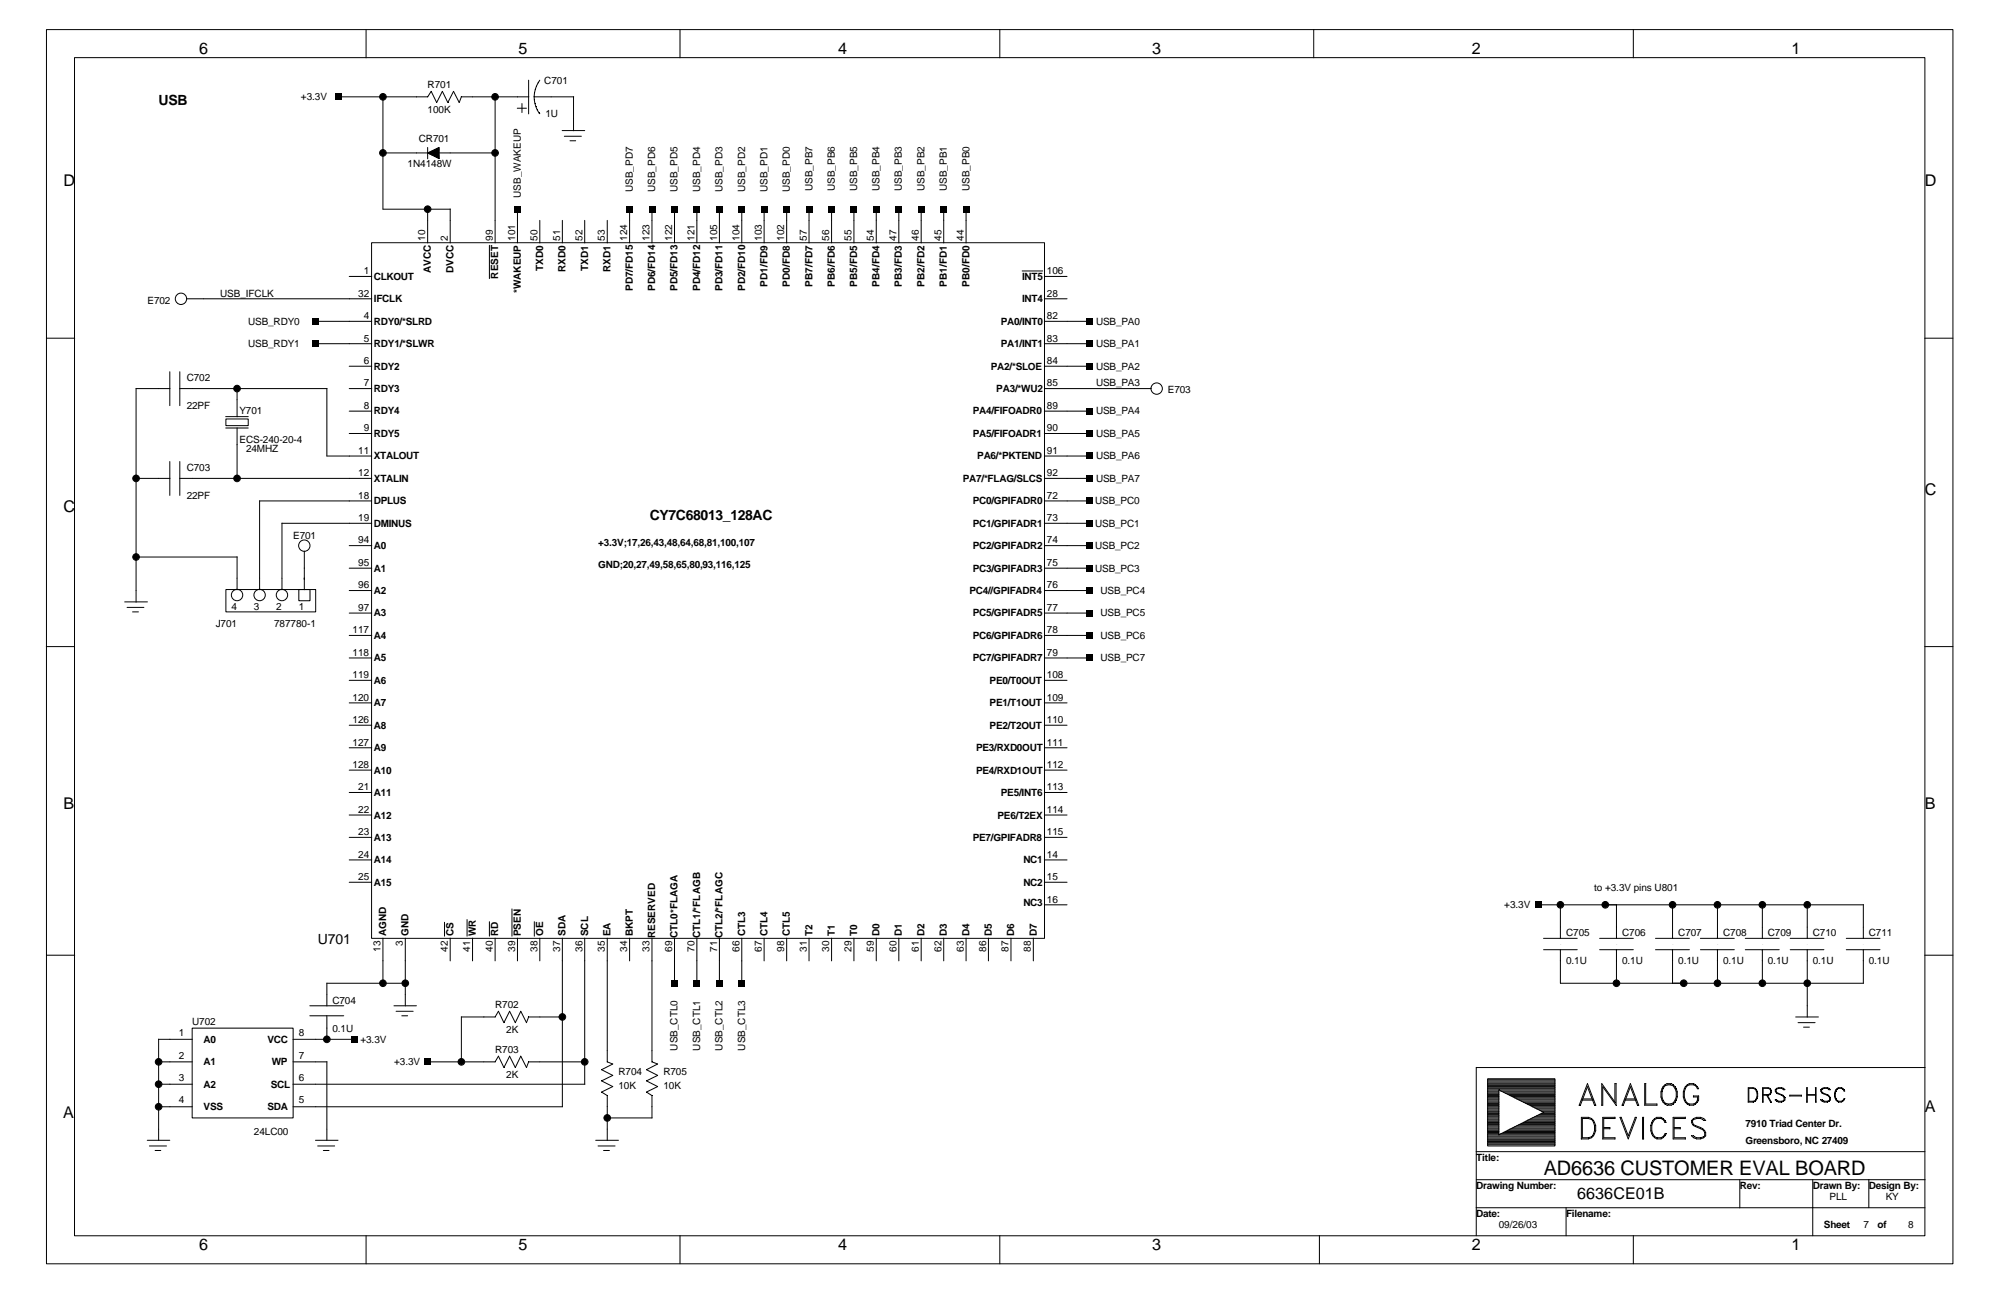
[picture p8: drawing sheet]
<svg xmlns="http://www.w3.org/2000/svg" width="432mm" height="279mm" viewBox="0 0 432 279" stroke-linecap="round" stroke-linejoin="round" font-family="sans-serif">
<defs><g id="words">
<text font-size="4.3" x="333.3" y="253.8">AD6636 CUSTOMER EVAL BOARD</text>
<g font-size="3.5">
<text x="43" y="11.7">6</text>
<text x="112" y="11.7">5</text>
<text x="181" y="11.7">4</text>
<text x="248.8" y="11.7">3</text>
<text x="317.8" y="11.7">2</text>
<text x="386.8" y="11.7">1</text>
<text x="13.7" y="40.3">D</text>
<text x="415.6" y="40.3">D</text>
<text x="415.6" y="106.9">C</text>
<text x="13.7" y="110.5">C</text>
<text x="13.7" y="174.7">B</text>
<text x="415.6" y="174.7">B</text>
<text x="13.7" y="241.3">A</text>
<text x="415.6" y="240.2">A</text>
<text x="340.5" y="258.8">6636CE01B</text>
<text x="43" y="269.9">6</text>
<text x="112" y="269.9">5</text>
<text x="181" y="269.9">4</text>
<text x="248.8" y="269.9">3</text>
<text x="317.8" y="269.9">2</text>
<text x="386.8" y="269.9">1</text>
</g>
<g font-size="3">
<text x="34.2" y="22.7">USB</text>
<text x="140.3" y="112.3">CY7C68013_128AC</text>
<text x="68.6" y="203.9">U701</text>
</g>
<g font-size="2.2">
<text x="65" y="21.7">+3.3V</text>
<text x="92.3" y="19">R701</text>
<text x="117.5" y="18">C701</text>
<text x="92.3" y="24.3">100K</text>
<text x="117.8" y="25.3">1U</text>
<text x="88" y="36">1N4148W</text>
<text x="90.4" y="30.6">CR701</text>
<text x="136.7" y="41.5" transform="rotate(-90 136.7 41.5)">USB_PD7</text>
<text x="141.5" y="41.5" transform="rotate(-90 141.5 41.5)">USB_PD6</text>
<text x="146.3" y="41.5" transform="rotate(-90 146.3 41.5)">USB_PD5</text>
<text x="151.2" y="41.5" transform="rotate(-90 151.2 41.5)">USB_PD4</text>
<text x="156" y="41.5" transform="rotate(-90 156 41.5)">USB_PD3</text>
<text x="160.9" y="41.5" transform="rotate(-90 160.9 41.5)">USB_PD2</text>
<text x="165.7" y="41.5" transform="rotate(-90 165.7 41.5)">USB_PD1</text>
<text x="170.5" y="41.5" transform="rotate(-90 170.5 41.5)">USB_PD0</text>
<text x="175.4" y="41.3" transform="rotate(-90 175.4 41.3)">USB_PB7</text>
<text x="180.2" y="41.3" transform="rotate(-90 180.2 41.3)">USB_PB6</text>
<text x="185.1" y="41.3" transform="rotate(-90 185.1 41.3)">USB_PB5</text>
<text x="189.9" y="41.3" transform="rotate(-90 189.9 41.3)">USB_PB4</text>
<text x="194.7" y="41.3" transform="rotate(-90 194.7 41.3)">USB_PB3</text>
<text x="199.6" y="41.3" transform="rotate(-90 199.6 41.3)">USB_PB2</text>
<text x="204.4" y="41.3" transform="rotate(-90 204.4 41.3)">USB_PB1</text>
<text x="209.3" y="41.3" transform="rotate(-90 209.3 41.3)">USB_PB0</text>
<text x="112.4" y="42.7" transform="rotate(-90 112.4 42.7)">USB_WAKEUP</text>
<text x="91.8" y="51.9" transform="rotate(-90 91.8 51.9)">10</text>
<text x="96.7" y="51.9" transform="rotate(-90 96.7 51.9)">2</text>
<text x="106.4" y="51.9" transform="rotate(-90 106.4 51.9)">99</text>
<text x="111.2" y="51.9" transform="rotate(-90 111.2 51.9)">101</text>
<text x="116" y="51.9" transform="rotate(-90 116 51.9)">50</text>
<text x="120.9" y="51.9" transform="rotate(-90 120.9 51.9)">51</text>
<text x="125.7" y="51.9" transform="rotate(-90 125.7 51.9)">52</text>
<text x="130.6" y="51.9" transform="rotate(-90 130.6 51.9)">53</text>
<text x="135.4" y="51.9" transform="rotate(-90 135.4 51.9)">124</text>
<text x="140.3" y="51.9" transform="rotate(-90 140.3 51.9)">123</text>
<text x="145.1" y="51.9" transform="rotate(-90 145.1 51.9)">122</text>
<text x="149.9" y="51.9" transform="rotate(-90 149.9 51.9)">121</text>
<text x="154.8" y="51.9" transform="rotate(-90 154.8 51.9)">105</text>
<text x="159.6" y="51.9" transform="rotate(-90 159.6 51.9)">104</text>
<text x="164.5" y="51.9" transform="rotate(-90 164.5 51.9)">103</text>
<text x="169.3" y="51.9" transform="rotate(-90 169.3 51.9)">102</text>
<text x="174.2" y="51.9" transform="rotate(-90 174.2 51.9)">57</text>
<text x="179" y="51.9" transform="rotate(-90 179 51.9)">56</text>
<text x="183.9" y="51.9" transform="rotate(-90 183.9 51.9)">55</text>
<text x="188.7" y="51.9" transform="rotate(-90 188.7 51.9)">54</text>
<text x="193.5" y="51.9" transform="rotate(-90 193.5 51.9)">47</text>
<text x="198.4" y="51.9" transform="rotate(-90 198.4 51.9)">46</text>
<text x="203.2" y="51.9" transform="rotate(-90 203.2 51.9)">45</text>
<text x="208.1" y="51.9" transform="rotate(-90 208.1 51.9)">44</text>
<text x="78.5" y="59.2">1</text>
<text x="93" y="59" transform="rotate(-90 93 59)">AVCC</text>
<text x="97.9" y="59" transform="rotate(-90 97.9 59)">DVCC</text>
<text x="117.3" y="58.5" transform="rotate(-90 117.3 58.5)">TXD0</text>
<text x="122.1" y="58.7" transform="rotate(-90 122.1 58.7)">RXD0</text>
<text x="127" y="58.5" transform="rotate(-90 127 58.5)">TXD1</text>
<text x="131.8" y="58.7" transform="rotate(-90 131.8 58.7)">RXD1</text>
<text x="226" y="59.2">106</text>
<text x="31.8" y="65.5">E702</text>
<text x="47.5" y="64.1">USB_IFCLK</text>
<text x="77.3" y="64.1">32</text>
<text x="80.7" y="65.3">IFCLK</text>
<text x="80.7" y="60.5">CLKOUT</text>
<text x="107.6" y="60.2" transform="rotate(-90 107.6 60.2)">RESET</text>
<text x="112.4" y="63.3" transform="rotate(-90 112.4 63.3)">*WAKEUP</text>
<text x="136.7" y="62.8" transform="rotate(-90 136.7 62.8)">PD7/FD15</text>
<text x="141.5" y="62.8" transform="rotate(-90 141.5 62.8)">PD6/FD14</text>
<text x="146.3" y="62.8" transform="rotate(-90 146.3 62.8)">PD5/FD13</text>
<text x="151.2" y="62.8" transform="rotate(-90 151.2 62.8)">PD4/FD12</text>
<text x="156" y="62.8" transform="rotate(-90 156 62.8)">PD3/FD11</text>
<text x="160.9" y="62.8" transform="rotate(-90 160.9 62.8)">PD2/FD10</text>
<text x="165.7" y="61.9" transform="rotate(-90 165.7 61.9)">PD1/FD9</text>
<text x="170.5" y="61.9" transform="rotate(-90 170.5 61.9)">PD0/FD8</text>
<text x="175.4" y="61.9" transform="rotate(-90 175.4 61.9)">PB7/FD7</text>
<text x="180.2" y="61.9" transform="rotate(-90 180.2 61.9)">PB6/FD6</text>
<text x="185.1" y="61.9" transform="rotate(-90 185.1 61.9)">PB5/FD5</text>
<text x="189.9" y="61.9" transform="rotate(-90 189.9 61.9)">PB4/FD4</text>
<text x="194.7" y="61.9" transform="rotate(-90 194.7 61.9)">PB3/FD3</text>
<text x="199.6" y="61.9" transform="rotate(-90 199.6 61.9)">PB2/FD2</text>
<text x="204.4" y="61.9" transform="rotate(-90 204.4 61.9)">PB1/FD1</text>
<text x="209.3" y="61.9" transform="rotate(-90 209.3 61.9)">PB0/FD0</text>
<text x="220.7" y="65.3">INT4</text>
<text x="220.7" y="60.5">INT5</text>
<text x="226" y="64.1">28</text>
<text x="53.6" y="70.1">USB_RDY0</text>
<text x="78.5" y="68.9">4</text>
<text x="80.7" y="70.1">RDY0/*SLRD</text>
<text x="216.1" y="70.1">PA0/INT0</text>
<text x="226" y="68.9">82</text>
<text x="236.6" y="70.1">USB_PA0</text>
<text x="53.6" y="75">USB_RDY1</text>
<text x="78.5" y="73.7">5</text>
<text x="80.7" y="75">RDY1/*SLWR</text>
<text x="216.1" y="75">PA1/INT1</text>
<text x="226" y="73.7">83</text>
<text x="236.6" y="75">USB_PA1</text>
<text x="40.3" y="82.3">C702</text>
<text x="78.5" y="78.6">6</text>
<text x="78.5" y="83.4">7</text>
<text x="80.7" y="79.8">RDY2</text>
<text x="213.9" y="79.8">PA2/*SLOE</text>
<text x="226" y="78.6">84</text>
<text x="226" y="83.4">85</text>
<text x="236.6" y="83.4">USB_PA3</text>
<text x="236.6" y="79.8">USB_PA2</text>
<text x="40.3" y="88.3">22PF</text>
<text x="51.7" y="89.5">Y701</text>
<text x="78.5" y="88.3">8</text>
<text x="80.7" y="89.5">RDY4</text>
<text x="80.7" y="84.7">RDY3</text>
<text x="210" y="89.5">PA4/FIFOADR0</text>
<text x="215.1" y="84.7">PA3/*WU2</text>
<text x="226" y="88.3">89</text>
<text x="236.6" y="89.5">USB_PA4</text>
<text x="252.1" y="84.9">E703</text>
<text x="51.7" y="95.5">ECS-240-20-4</text>
<text x="78.5" y="93.1">9</text>
<text x="80.7" y="94.4">RDY5</text>
<text x="210" y="94.4">PA5/FIFOADR1</text>
<text x="226" y="93.1">90</text>
<text x="236.6" y="94.4">USB_PA5</text>
<text x="40.3" y="101.6">C703</text>
<text x="53.1" y="97.5">24MHZ</text>
<text x="77.3" y="98">11</text>
<text x="80.7" y="99.2">XTALOUT</text>
<text x="211" y="99.2">PA6/*PKTEND</text>
<text x="226" y="98">91</text>
<text x="236.6" y="99.2">USB_PA6</text>
<text x="40.3" y="107.7">22PF</text>
<text x="77.3" y="107.7">18</text>
<text x="77.3" y="102.8">12</text>
<text x="80.7" y="104.1">XTALIN</text>
<text x="207.9" y="104.1">PA7/*FLAG/SLCS</text>
<text x="226" y="102.8">92</text>
<text x="226" y="107.7">72</text>
<text x="236.6" y="104.1">USB_PA7</text>
<text x="77.3" y="112.5">19</text>
<text x="80.7" y="113.7">DMINUS</text>
<text x="80.7" y="108.9">DPLUS</text>
<text x="210" y="113.7">PC1/GPIFADR1</text>
<text x="210" y="108.9">PC0/GPIFADR0</text>
<text x="226" y="112.5">73</text>
<text x="236.4" y="113.7">USB_PC1</text>
<text x="236.4" y="108.9">USB_PC0</text>
<text x="63.3" y="116.4">E701</text>
<text x="77.3" y="117.3">94</text>
<text x="80.7" y="118.6">A0</text>
<text x="129.2" y="117.9">+3.3V;17,26,43,48,64,68,81,100,107</text>
<text x="210" y="118.6">PC2/GPIFADR2</text>
<text x="226" y="117.3">74</text>
<text x="236.4" y="118.6">USB_PC2</text>
<text x="77.3" y="122.2">95</text>
<text x="80.7" y="123.4">A1</text>
<text x="129.2" y="122.7">GND;20,27,49,58,65,80,93,116,125</text>
<text x="210" y="123.4">PC3/GPIFADR3</text>
<text x="226" y="122.2">75</text>
<text x="236.4" y="123.4">USB_PC3</text>
<text x="50" y="131.7">4</text>
<text x="54.8" y="131.7">3</text>
<text x="59.6" y="131.7">2</text>
<text x="64.5" y="131.7">1</text>
<text x="77.3" y="127">96</text>
<text x="77.3" y="131.9">97</text>
<text x="80.7" y="128.3">A2</text>
<text x="209.3" y="128.3">PC4//GPIFADR4</text>
<text x="226" y="127">76</text>
<text x="226" y="131.9">77</text>
<text x="237.6" y="128.3">USB_PC4</text>
<text x="46.6" y="135.3">J701</text>
<text x="59.2" y="135.3">787780-1</text>
<text x="76.1" y="136.7">117</text>
<text x="80.7" y="138">A4</text>
<text x="80.7" y="133.1">A3</text>
<text x="210" y="138">PC6/GPIFADR6</text>
<text x="210" y="133.1">PC5/GPIFADR5</text>
<text x="226" y="136.7">78</text>
<text x="237.6" y="138">USB_PC6</text>
<text x="237.6" y="133.1">USB_PC5</text>
<text x="76.1" y="141.6">118</text>
<text x="80.7" y="142.8">A5</text>
<text x="210" y="142.8">PC7/GPIFADR7</text>
<text x="226" y="141.6">79</text>
<text x="237.6" y="142.8">USB_PC7</text>
<text x="76.1" y="146.4">119</text>
<text x="80.7" y="147.7">A6</text>
<text x="213.7" y="147.7">PE0/T0OUT</text>
<text x="226" y="146.4">108</text>
<text x="76.1" y="151.3">120</text>
<text x="80.7" y="152.5">A7</text>
<text x="213.7" y="152.5">PE1/T1OUT</text>
<text x="226" y="151.3">109</text>
<text x="76.1" y="156.1">126</text>
<text x="76.1" y="161">127</text>
<text x="80.7" y="157.4">A8</text>
<text x="213.7" y="157.4">PE2/T2OUT</text>
<text x="226" y="156.1">110</text>
<text x="226" y="161">111</text>
<text x="76.1" y="165.8">128</text>
<text x="80.7" y="167">A10</text>
<text x="80.7" y="162.2">A9</text>
<text x="210.7" y="167">PE4/RXD1OUT</text>
<text x="210.7" y="162.2">PE3/RXD0OUT</text>
<text x="226" y="165.8">112</text>
<text x="77.3" y="170.6">21</text>
<text x="80.7" y="171.9">A11</text>
<text x="216.1" y="171.9">PE5/INT6</text>
<text x="226" y="170.6">113</text>
<text x="77.3" y="175.5">22</text>
<text x="80.7" y="176.7">A12</text>
<text x="215.3" y="176.7">PE6/T2EX</text>
<text x="226" y="175.5">114</text>
<text x="77.3" y="180.3">23</text>
<text x="77.3" y="185.2">24</text>
<text x="80.7" y="181.6">A13</text>
<text x="210" y="181.6">PE7/GPIFADR8</text>
<text x="226" y="185.2">14</text>
<text x="226" y="180.3">115</text>
<text x="77.3" y="190">25</text>
<text x="80.7" y="191.3">A15</text>
<text x="80.7" y="186.4">A14</text>
<text x="220.9" y="191.3">NC2</text>
<text x="220.9" y="186.4">NC1</text>
<text x="226" y="190">15</text>
<text x="220.9" y="195.6">NC3</text>
<text x="226" y="194.9">16</text>
<text x="324.8" y="196.1">+3.3V</text>
<text x="344.2" y="192.4">to +3.3V pins U801</text>
<text x="83.4" y="202.1" transform="rotate(-90 83.4 202.1)">AGND</text>
<text x="88.2" y="202.1" transform="rotate(-90 88.2 202.1)">GND</text>
<text x="97.9" y="202.1" transform="rotate(-90 97.9 202.1)">CS</text>
<text x="102.7" y="202.1" transform="rotate(-90 102.7 202.1)">WR</text>
<text x="107.6" y="202.1" transform="rotate(-90 107.6 202.1)">RD</text>
<text x="112.4" y="202.1" transform="rotate(-90 112.4 202.1)">PSEN</text>
<text x="117.3" y="202.1" transform="rotate(-90 117.3 202.1)">OE</text>
<text x="122.1" y="202.1" transform="rotate(-90 122.1 202.1)">SDA</text>
<text x="127" y="202.1" transform="rotate(-90 127 202.1)">SCL</text>
<text x="131.8" y="202.1" transform="rotate(-90 131.8 202.1)">EA</text>
<text x="136.7" y="202.1" transform="rotate(-90 136.7 202.1)">BKPT</text>
<text x="141.5" y="202.6" transform="rotate(-90 141.5 202.6)">RESERVED</text>
<text x="146.3" y="202.6" transform="rotate(-90 146.3 202.6)">CTL0*FLAGA</text>
<text x="151.2" y="202.6" transform="rotate(-90 151.2 202.6)">CTL1/*FLAGB</text>
<text x="156" y="202.6" transform="rotate(-90 156 202.6)">CTL2/*FLAGC</text>
<text x="160.9" y="202.1" transform="rotate(-90 160.9 202.1)">CTL3</text>
<text x="165.7" y="202.1" transform="rotate(-90 165.7 202.1)">CTL4</text>
<text x="170.5" y="202.1" transform="rotate(-90 170.5 202.1)">CTL5</text>
<text x="175.4" y="202.1" transform="rotate(-90 175.4 202.1)">T2</text>
<text x="180.2" y="202.1" transform="rotate(-90 180.2 202.1)">T1</text>
<text x="185.1" y="202.1" transform="rotate(-90 185.1 202.1)">T0</text>
<text x="189.9" y="202.1" transform="rotate(-90 189.9 202.1)">D0</text>
<text x="194.7" y="202.1" transform="rotate(-90 194.7 202.1)">D1</text>
<text x="199.6" y="202.1" transform="rotate(-90 199.6 202.1)">D2</text>
<text x="204.4" y="202.1" transform="rotate(-90 204.4 202.1)">D3</text>
<text x="209.3" y="202.1" transform="rotate(-90 209.3 202.1)">D4</text>
<text x="214.1" y="202.1" transform="rotate(-90 214.1 202.1)">D5</text>
<text x="218.9" y="202.1" transform="rotate(-90 218.9 202.1)">D6</text>
<text x="223.8" y="202.1" transform="rotate(-90 223.8 202.1)">D7</text>
<text x="338.1" y="202.1">C705</text>
<text x="350.2" y="202.1">C706</text>
<text x="362.3" y="202.1">C707</text>
<text x="372" y="202.1">C708</text>
<text x="381.7" y="202.1">C709</text>
<text x="391.4" y="202.1">C710</text>
<text x="403.5" y="202.1">C711</text>
<text x="82.2" y="205.5" transform="rotate(-90 82.2 205.5)">13</text>
<text x="87" y="204.3" transform="rotate(-90 87 204.3)">3</text>
<text x="96.7" y="205.5" transform="rotate(-90 96.7 205.5)">42</text>
<text x="101.5" y="205.5" transform="rotate(-90 101.5 205.5)">41</text>
<text x="106.4" y="205.5" transform="rotate(-90 106.4 205.5)">40</text>
<text x="111.2" y="205.5" transform="rotate(-90 111.2 205.5)">39</text>
<text x="116" y="205.5" transform="rotate(-90 116 205.5)">38</text>
<text x="120.9" y="205.5" transform="rotate(-90 120.9 205.5)">37</text>
<text x="125.7" y="205.5" transform="rotate(-90 125.7 205.5)">36</text>
<text x="130.6" y="205.5" transform="rotate(-90 130.6 205.5)">35</text>
<text x="135.4" y="205.5" transform="rotate(-90 135.4 205.5)">34</text>
<text x="140.3" y="205.5" transform="rotate(-90 140.3 205.5)">33</text>
<text x="145.1" y="205.5" transform="rotate(-90 145.1 205.5)">69</text>
<text x="149.9" y="205.5" transform="rotate(-90 149.9 205.5)">70</text>
<text x="154.8" y="205.5" transform="rotate(-90 154.8 205.5)">71</text>
<text x="159.6" y="205.5" transform="rotate(-90 159.6 205.5)">66</text>
<text x="164.5" y="205.5" transform="rotate(-90 164.5 205.5)">67</text>
<text x="169.3" y="205.5" transform="rotate(-90 169.3 205.5)">98</text>
<text x="174.2" y="205.5" transform="rotate(-90 174.2 205.5)">31</text>
<text x="179" y="205.5" transform="rotate(-90 179 205.5)">30</text>
<text x="183.9" y="205.5" transform="rotate(-90 183.9 205.5)">29</text>
<text x="188.7" y="205.5" transform="rotate(-90 188.7 205.5)">59</text>
<text x="193.5" y="205.5" transform="rotate(-90 193.5 205.5)">60</text>
<text x="198.4" y="205.5" transform="rotate(-90 198.4 205.5)">61</text>
<text x="203.2" y="205.5" transform="rotate(-90 203.2 205.5)">62</text>
<text x="208.1" y="205.5" transform="rotate(-90 208.1 205.5)">63</text>
<text x="212.9" y="205.5" transform="rotate(-90 212.9 205.5)">86</text>
<text x="217.8" y="205.5" transform="rotate(-90 217.8 205.5)">87</text>
<text x="222.6" y="205.5" transform="rotate(-90 222.6 205.5)">88</text>
<text x="338.1" y="208.2">0.1U</text>
<text x="350.2" y="208.2">0.1U</text>
<text x="362.3" y="208.2">0.1U</text>
<text x="372" y="208.2">0.1U</text>
<text x="381.7" y="208.2">0.1U</text>
<text x="391.4" y="208.2">0.1U</text>
<text x="403.5" y="208.2">0.1U</text>
<text x="41.5" y="221.3">U702</text>
<text x="71.8" y="216.7">C704</text>
<text x="106.9" y="217.7">R702</text>
<text x="38.6" y="223.7">1</text>
<text x="43.9" y="225.2">A0</text>
<text x="57.7" y="225.2">VCC</text>
<text x="64.5" y="223.7">8</text>
<text x="71.8" y="222.8">0.1U</text>
<text x="77.8" y="225.2">+3.3V</text>
<text x="106.9" y="227.4">R703</text>
<text x="109.3" y="223">2K</text>
<text x="146.3" y="226.9" transform="rotate(-90 146.3 226.9)">USB_CTL0</text>
<text x="151.2" y="226.9" transform="rotate(-90 151.2 226.9)">USB_CTL1</text>
<text x="156" y="226.9" transform="rotate(-90 156 226.9)">USB_CTL2</text>
<text x="160.9" y="226.9" transform="rotate(-90 160.9 226.9)">USB_CTL3</text>
<text x="38.6" y="228.6">2</text>
<text x="38.6" y="233.4">3</text>
<text x="43.9" y="230">A1</text>
<text x="58.7" y="230">WP</text>
<text x="64.5" y="233.4">6</text>
<text x="64.5" y="228.6">7</text>
<text x="85.1" y="230">+3.3V</text>
<text x="109.3" y="232.7">2K</text>
<text x="133.5" y="232.2">R704</text>
<text x="143.2" y="232.2">R705</text>
<text x="38.6" y="238.3">4</text>
<text x="43.9" y="239.7">VSS</text>
<text x="43.9" y="234.9">A2</text>
<text x="57.7" y="239.7">SDA</text>
<text x="58.5" y="234.9">SCL</text>
<text x="64.5" y="238.3">5</text>
<text x="133.5" y="235.1">10K</text>
<text x="143.2" y="235.1">10K</text>
<text x="54.8" y="245">24LC00</text>
<text x="376.9" y="243.3">7910 Triad Center Dr.</text>
<text x="318.7" y="250.6">Title:</text>
<text x="376.9" y="247">Greensboro, NC 27409</text>
<text x="318.7" y="256.7">Drawing Number:</text>
<text x="375.6" y="256.7">Rev:</text>
<text x="391.4" y="256.7">Drawn By:</text>
<text x="403.5" y="256.7">Design By:</text>
<text x="318.7" y="262.7">Date:</text>
<text x="338.1" y="262.7">Filename:</text>
<text x="395" y="259.1">PLL</text>
<text x="407.1" y="259.1">KY</text>
<text x="323.6" y="265.1">09/26/03</text>
<text x="393.8" y="265.1">Sheet</text>
<text x="402.3" y="265.1">7</text>
<text x="405.3" y="265.1">of</text>
<text x="411.9" y="265.1">8</text>
</g>
<g font-size=".2">
<text x="248.5" y="83.9">1</text>
<text x="336.8" y="205.1" transform="rotate(90 336.8 205.1)">2</text>
<text x="348.9" y="205.1" transform="rotate(90 348.9 205.1)">2</text>
<text x="361" y="205.1" transform="rotate(90 361 205.1)">2</text>
<text x="370.6" y="205.1" transform="rotate(90 370.6 205.1)">2</text>
<text x="380.3" y="205.1" transform="rotate(90 380.3 205.1)">2</text>
<text x="390" y="205.1" transform="rotate(90 390 205.1)">2</text>
<text x="402.1" y="205.1" transform="rotate(90 402.1 205.1)">2</text>
</g>
</g></defs>
<g fill="none" stroke="#000" stroke-width=".22">
<path d="M10 6.4h411.6v266.5h-411.6zM16.1 12.4h399.5v254.4h-399.5zM79 6.4v6.1M114.1 17.3v7.3M116.5 17.3a5.9 5.9 0 0 0 0 7.3M146.8 6.4v6.1M215.9 6.4v6.1M283.6 6.4v6.1M352.6 6.4v6.1M73 20.9h19.4l.7-1.2 1.2 2.4 1.2-2.4 1.2 2.4 1.2-2.4 1.2 2.4 .5-1.2h14.6M82.7 33h9.7M82.7 20.9v24.3h14.5"/>
<path d="M92.3 33l2.5-1.2v2.4zM92.3 31.8v2.5M92.8 33l2-.9-1.7 .9 1.7 1zM92.8 32.8v.5M93 33h13.9M93.1 32.8v.5M93.3 33l1.5-.7-1.2 .7 1.2 .8zM93.3 32.6v1M93.6 32.6v1M93.8 33l1-.4-.7 .4 .7 .5zM93.8 32.3v1.5M94.1 32.3v1.5"/>
<path d="M94.3 33l.5-.2-.3 .2 .3 .3zM94.3 32.1v1.9M94.5 32.1l-1.9 .9 2.2 1.2M94.5 32.1v1.9M94.8 31.8l-.3 .3M106.9 20.9v31.6M111.7 23.4h2M112.7 22.4v1.9M115.3 20.9h8.6M121.4 28.2h4.8M121.8 29.4h3.7M123.1 30.4h1.2"/>
<path d="M123.8 20.9v7.3M75.4 59.7h4.9M80.2 52.4h145.3v150.2h-145.3zM92.3 45.1v7.4M97.2 45.1v7.4M105.7 53v7.2M111.7 45.1v7.4M116.5 47.6v4.9M121.4 47.6v4.9M126.2 47.6v4.9M131.1 47.6v4.9M135.9 45.1v7.4"/>
<path d="M140.8 45.1v7.4M145.6 45.1v7.4M150.5 45.1v7.4M155.3 45.1v7.4M160.1 45.1v7.4M165 45.1v7.4M169.8 45.1v7.4M174.7 45.1v7.4M179.5 45.1v7.4M184.4 45.1v7.4M189.2 45.1v7.4M194.1 45.1v7.4"/>
<path d="M198.9 45.1v7.4M203.8 45.1v7.4M208.6 45.1v7.4M220.7 58.5h4.4M225.5 59.7h4.9M10 73h6.1M40.3 64.5h40M68.2 69.4h12.1M68.2 74.2h12.1M75.4 79.1h4.9M225.5 69.4h9.7M225.5 74.2h9.7"/>
<path d="M225.5 79.1h9.7M225.5 64.5h4.9M415.5 73h6.1M29.4 83.9v46.1M29.4 83.9h7.3M36.7 80.3v7.3M36.7 99.7v7.3M38.8 83.9h31.8M38.8 80.3v7.3M38.8 99.7v7.3M48.7 92.4h4.9M48.7 90h4.9"/>
<path d="M48.8 90.5h4.8v1.4h-4.8zM51.2 83.9v6.1M51.2 92.4v10.9M70.6 83.9v14.6h9.7M75.4 83.9h4.9M75.4 88.8h4.9M75.4 93.6h4.9M225.5 83.9h23.1M225.5 88.8h9.7M225.5 93.6h9.7M225.5 98.5h9.7M29.4 103.3h7.3"/>
<path d="M38.8 103.3h41.5M56 108.2h24.3M56 108.1v19.2M65.7 119v8.3M75.4 117.8h4.9M80.3 113h-19.4v14.3M225.5 103.3h9.7M225.5 108.2h9.7M225.5 113h9.7M225.5 117.8h9.7M10 139.6h6.1M26.9 130h4.9"/>
<path d="M27.4 131.1h3.7M28.6 132.1h1.3M29.4 120.3h21.8M48.8 127.3h19.4v4.8h-19.4zM51.2 120.2v7.1M64.5 127.3h2.4v2.4h-2.4zM75.4 122.7h4.9M75.4 127.5h4.9M75.4 132.4h4.9M75.4 137.2h4.9M225.5 122.7h9.7M225.5 127.5h9.7"/>
<path d="M225.5 132.4h9.7M225.5 137.2h9.7M415.5 139.6h6.1M75.4 142.1h4.9M75.4 156.6h4.9M75.4 151.8h4.9M75.4 146.9h4.9M225.5 142.1h9.7M225.5 156.6h4.9M225.5 151.8h4.9M225.5 146.9h4.9M75.4 176h4.9"/>
<path d="M75.4 171.1h4.9M75.4 166.3h4.9M75.4 161.5h4.9M225.5 176h4.9M225.5 171.1h4.9M225.5 166.3h4.9M225.5 161.5h4.9M75.4 190.5h4.9M75.4 185.7h4.9M75.4 180.8h4.9M96 199.1v3M100.8 198.5v3.6"/>
<path d="M105.7 199v3.1M110.5 196.3v5.8M115.4 199v3.1M225.5 195.4h4.9M225.5 190.5h4.9M225.5 185.7h4.9M225.5 180.8h4.9M332.1 195.4h70.2M336.9 195.3v7.3M349 195.3v7.3M361.1 195.3v7.3M370.8 195.3v7.3"/>
<path d="M380.5 195.3v7.3M390.2 195.3v7.3M402.3 195.3v7.3M10 206.2h6.1M66.9 219.3h7.3M66.9 217.2h7.3M70.6 219.3v5.1M82.7 202.6v9.7M85 217.2h4.9M85.5 218.4h3.7M86.7 219.3h1.3M87.5 202.6v14.6"/>
<path d="M87.5 212.3h-16.9v4.9M97.2 202.6v4.9M99.6 219.6h7.3M99.6 219.5v9.8M102 202.6v4.9M106.9 202.6v4.9M106.9 219.6l.7-1.2 1.2 2.4 1.2-2.4 1.3 2.4 1.1-2.4 1.3 2.4 .4-1.2M111.7 202.6v4.9M114.1 219.6h7.4M116.5 202.6v4.9M121.4 202.6v36.4M126.2 202.6v31.5"/>
<path d="M131.1 202.6v26.7M135.9 202.6v4.9M140.8 202.6v26.7M145.6 202.6v9.7M150.5 202.6v9.7M155.3 202.6v9.7M160.1 202.6v9.7M165 202.6v4.9M169.8 202.6v4.9M174.7 202.6v4.9M179.5 202.6v4.9M184.4 202.6v4.9"/>
<path d="M189.2 202.6v4.9M194.1 202.6v4.9M198.9 202.6v4.9M203.8 202.6v4.9M208.6 202.6v4.9M213.4 202.6v4.9M218.3 202.6v4.9M223.1 202.6v4.9M333.2 202.6h7.3M333.2 205.1h7.3M336.9 205v7.3h65.4M345.4 202.6h7.2"/>
<path d="M345.4 205.1h7.2M349 205v7.3M357.4 202.6h7.3M357.4 205.1h7.3M361.1 205v7.3M367.1 202.6h7.3M367.1 205.1h7.3M370.8 205v7.3M376.8 202.6h7.3M376.8 205.1h7.3M380.5 205v7.3M386.5 202.6h7.3"/>
<path d="M386.5 205.1h7.3M387.7 219.6h4.9M390.2 205v14.6M398.6 202.6h7.3M398.6 205.1h7.3M402.3 205v7.3M415.5 206.2h6.1M34.2 234.1h7.3M34.2 229.3h7.3M34.2 239h7.3M34.2 224.4v21.9M34.2 224.4h7.3"/>
<path d="M41.5 222h21.8v19.4h-21.8zM63.2 234.1h63.1M63.2 229.3h7.4M63.2 239h58.3M63.2 224.4h13.5M70.6 229.2v17.1M92.3 229.3h14.6M106.9 229.3l.7-1.3 1.2 2.5 1.2-2.5 1.3 2.5 1.1-2.5 1.3 2.5 .4-1.2M114.1 229.3h12.2M131.1 236.5v9.8M131.1 229.3l1.2 .4-2.4 1.3 2.4 1.2-2.4 1.2 2.4 1.2-2.4 1.2 1.2 .8M140.8 236.5v4.9"/>
<path d="M140.8 229.3l1.2 .4-2.4 1.3 2.4 1.2-2.4 1.2 2.4 1.2-2.4 1.2 1.2 .8M318.7 230.5v36.3M318.7 230.5h96.9M321.1 234.1h14.6M321.1 235.6h2.5M321.1 236.1h2.5M321.1 236.6h2.5M321.1 237h2.5M321.1 237.5h2.5M321.1 237.7h2.5M321.1 238.3h2.5M321.1 238.7h2.5"/>
<path d="M321.1 239.2h2.5M321.1 239.7h2.5M321.1 235.1h14.6M321.1 234.6h14.6M321.1 233.6h14.6M321.1 233.1h14.6M321.2 232.9h14.5v14.5h-14.5zM321.2 239h2.4M321.2 235.8h2.4M321.2 236.3h2.4M321.2 236.8h2.4M321.2 237.3h2.4"/>
<path d="M321.2 238h2.4M321.2 238.5h2.4M321.2 239.4h2.4M321.2 239.9h2.4M321.2 235.3h14.5M321.2 234.9h14.5M321.2 234.4h14.5M321.2 233.9h14.5M321.2 233.4h14.5M323.6 235.3l9.7 4.9-9.7 4.9zM324 235.6h11.7M324.6 235.8h11.1"/>
<path d="M325 236.1h10.7M325.5 236.3h10.2M326 236.6h9.7M326.5 236.8h9.2M326.9 237h8.8M327.4 237.3h8.3M327.9 237.5h7.8M328.4 237.7h7.3M328.9 238h6.8M329.4 238.3h6.3M329.8 238.5h5.9M330.4 238.7h5.3"/>
<path d="M330.8 239h4.9M331.3 239.2h4.4M331.8 239.4h3.9M332.3 239.7h3.4M332.7 239.9h3M340.9 238.6h.3l1.5-3.9 1.6 3.9h.3M341 238.6l1.7-4.6 1.8 4.6M341.4 237.5h2.7M341.6 237.3h2.3M345.8 238.6h.2M348.9 238.6l-2.9-3.9v4M348.9 234v4.7"/>
<path d="M349 234h-.3v4l-2.9-4v4.7M350.2 238.6h.3l1.5-3.9 1.5 3.9h.3l-1.8-4.6-1.8 4.6M350.7 237.5h2.7M350.9 237.3h2.2M355.1 238.6h2.7M355.3 234v4.4M355.3 238.4h2.5M355.3 234h-.2v4.7M357.7 238.4v.3M358.8 236.9a1.45 1.45 0 0 0 1.8 1.5M359.9 234a1.89 1.89 0 0 1 2.2 1.8M359.9 234a2.39 2.39 0 0 0-1.3 2.9"/>
<path d="M360.1 234.2l1.1 .2 .7 1.4M360.1 234.2l-.6 .2-.5 .7-.2 .7v1.1M361.9 235.7v1.2l-.2 .6-.5 .7-.6 .2M362.1 235.7a2.63 2.63 0 0 1-1.3 2.9 1.85 1.85 0 0 1-2.2-1.7M363.4 236.9a1.91 1.91 0 0 0 2.3 1.7M363.6 236.9a1.56 1.56 0 0 0 1.1 1.5h1M364.7 234a1.77 1.77 0 0 1 2 1.1h-.3M364.7 234.2h.9l.5 .2 .4 .7M364.7 234a2.39 2.39 0 0 0-1.3 2.9M364.7 234.2a1.56 1.56 0 0 0-1.1 1.6v1.1M365.6 236.6h1.1a1.77 1.77 0 0 1-1.1 2M365.6 236.9h.9"/>
<path d="M365.6 236.6v.3M366.5 236.8a1.24 1.24 0 0 1-.9 1.6M378.5 235a1.58 1.58 0 0 1 .6 2.5l-.6 .3h-1M378.5 234.9a1.64 1.64 0 0 1 .7 2.6l-.3 .3-.4 .2h-1.1M378.5 234.9h-1.1v3.1M378.5 235h-.9v2.8M381.4 236.5l.9 1.5h.2M381.6 236.5l.8 1.5M381.7 234.9a.85 .85 0 0 1 .7 1M381.7 235l.4 .2 .2 .7M381.8 235h-1.1v3h-.2M381.8 234.9h-1.3v3.1"/>
<path d="M382.3 235.9l-.2 .3-.4 .1h-1.1M382.4 235.9l-.3 .4-1.5 .2M383.2 237.5h.4a1.1 1.1 0 0 0 1.6 0M383.3 237.5a1.32 1.32 0 0 0 2.1 0M385 235.3h.4a1.4 1.4 0 0 0-2.1 0 .85 .85 0 0 0 .6 .9l.7 .3a.84 .84 0 0 1 .6 1M385.1 235.3l-.2-.1a1.19 1.19 0 0 0-1.4 .1v.3a2.17 2.17 0 0 0 1.4 .9l.5 .6v.4M386.4 236.6h2.6M388.2 220.8h3.7M388.9 236.5v.2M389 236.5h-2.6v.2M389.4 221.8h1.3M390.2 234.9v3.1h-.2"/>
<path d="M390.2 236.5h1.8M390.2 236.3h1.8M390.2 234.9h-.1v3.1M391.9 234.9h.2v3.1M392 234.9v3.1h.1M393.1 237.5h.3l.5 .3M393.1 237.5l.8 .5M393.8 234.9l1.1 .1 .3 .3h-.4M393.8 235h.7l.4 .3M393.9 234.9l-.5 .1-.3 .3a.85 .85 0 0 0 .6 .9l.8 .3a.84 .84 0 0 1 .5 1M393.9 235l-.5 .2-.1 .4a1.98 1.98 0 0 0 1.5 .9l.4 .6v.4M395 237.5l-.5 .3h-.7"/>
<path d="M395.2 237.5l-.7 .5h-.7M396.9 234.9l.9 .1 .5 .6-.7-.6h-.7M397 235a1.67 1.67 0 0 0 0 2.8h.6M397 234.9a1.75 1.75 0 0 0 0 3.1h.6M398.3 237.2l-.2 .3-.5 .5M398.3 237.2l-.7 .6M31.8 246.2h4.9M32.3 247.4h3.6M33.5 248.4h1.2M68.1 246.2h4.9M68.6 247.4h3.7M69.8 248.4h1.2"/>
<path d="M128.6 246.2h4.9M129.1 247.4h3.7M130.3 248.4h1.3M131.1 241.4h9.7M318.7 248.7h96.9M318.7 254.7h96.9M321.1 240.2h2.5M321.1 240.7h2.5M321.1 241.1h2.5M321.1 241.6h2.5M321.1 242.1h2.5M321.1 242.6h2.5"/>
<path d="M321.1 243.1h2.5M321.1 243.6h2.5M321.1 244.1h2.5M321.1 244.5h2.5M321.1 246.5h14.6M321.1 246h14.6M321.1 245.5h14.6M321.1 245h14.6M321.1 247h14.6M321.2 246.2h14.5M321.2 241.4h2.4M321.2 240.4h2.4"/>
<path d="M321.2 240.9h2.4M321.2 241.9h2.4M321.2 242.4h2.4M321.2 242.8h2.4M321.2 243.3h2.4M321.2 243.8h2.4M321.2 244.3h2.4M321.2 244.8h2.4M321.2 246.7h14.5M321.2 245.7h14.5M321.2 245.3h14.5M321.2 247.2h14.5"/>
<path d="M324 244.8h11.7M324.6 244.5h11.1M325 244.3h10.7M325.5 244.1h10.2M326 243.8h9.7M326.5 243.6h9.2M326.9 243.3h8.8M327.4 243.1h8.3M327.9 242.8h7.8M328.4 242.6h7.3M328.9 242.4h6.8M329.4 242.1h6.3"/>
<path d="M329.8 241.9h5.9M330.4 241.6h5.3M330.8 241.4h4.9M331.3 241.1h4.4M331.8 240.9h3.9M332.3 240.7h3.4M332.7 240.4h3M333.3 240.2h2.4M342.9 241.3a2.28 2.28 0 0 1 1.6 2.9M342.9 241.5a1.46 1.46 0 0 1 1.4 1.5v1.2M343 241.3h-1.6v4.7M343 241.5h-1.4v4.2"/>
<path d="M344.3 244.1a1.46 1.46 0 0 1-1.4 1.6h-1.3M344.5 244.1a2.04 2.04 0 0 1-1.6 1.8h-1.5M346 245.9h2.7M346.2 245.7h2.5v.3M346.2 243.5h1.4M346.2 243.7h1.4M347.6 243.5v.3M348.7 241.2v.3h-2.5v4.2M348.7 241.3h-2.7v4.7M353 241.3h.3l-1.8 4.6-1.7-4.6h.3l1.4 3.9 1.6-3.9M354.6 245.9h.3M354.8 241.3v4.7"/>
<path d="M354.9 241.3h-.3v4.7M356.4 244.1a1.91 1.91 0 0 0 2.2 1.8M356.6 244.1l.7 1.3 .4 .3h.9M359.4 242.4h.3a1.61 1.61 0 0 0-1.5-1.2 1.61 1.61 0 0 0-1.6 1.2l-.2 .6v1.2M359.5 242.4l-.3-.5-.6-.4h-.9a2.31 2.31 0 0 0-1.1 2.7M359.7 244.8l-.2 .4-.9 .7M359.7 244.8h-.2l-.3 .4-.6 .5M361.2 245.9h2.7M361.4 245.7h2.5M361.4 243.5h1.4M361.4 243.7h1.4M362.8 243.5v.3"/>
<path d="M363.9 241.2v.3M363.9 245.7v.3M363.9 241.3h-2.7v4.7M363.9 241.5h-2.5v4.2M365.2 245.2h.4l.7 .5M365.2 242.4l.4 .6 1.6 .7a1.1 1.1 0 0 1 .6 1.7l-.6 .3h-.9M365.2 245.2l.4 .5 .7 .2M365.4 242.4l.2 .4a4.1 4.1 0 0 1 2.7 1.8v.6l-.5 .5-.6 .2h-.9M366.3 241.5h.9l.6 .4M366.3 241.3h.9l.6 .2 .5 .4h-.5M366.3 241.3l-.7 .2-.4 .4v.5M366.3 241.5l-.7 .2-.2 .2v.5"/>
<path d="M375.6 254.7v6.1M391.4 254.7v12.1M403.5 254.7v6.1M79 266.8v6.1M146.8 266.8v6.1M215.9 266.8v6.1M284.9 266.8v6.1M318.7 260.8h96.9M338.1 260.7v6.1M352.6 266.8v6.1"/>
<circle cx="82.7" cy="20.9" r=".72"/>
<circle cx="82.7" cy="33" r=".72"/>
<circle cx="106.9" cy="20.9" r=".72"/>
<circle cx="106.9" cy="33" r=".72"/>
<circle cx="92.3" cy="45.2" r=".72"/>
<circle cx="39.1" cy="64.5" r="1.23"/>
<circle cx="51.2" cy="83.9" r=".72"/>
<circle cx="249.7" cy="83.9" r="1.23"/>
<circle cx="29.4" cy="103.3" r=".72"/>
<circle cx="51.2" cy="103.3" r=".72"/>
<circle cx="65.7" cy="117.8" r="1.23"/>
<circle cx="29.4" cy="120.3" r=".72"/>
<circle cx="51.2" cy="128.5" r="1.23"/>
<circle cx="56" cy="128.5" r="1.23"/>
<circle cx="60.9" cy="128.5" r="1.23"/>
<circle cx="336.9" cy="195.4" r=".72"/>
<circle cx="346.6" cy="195.4" r=".72"/>
<circle cx="361.1" cy="195.4" r=".72"/>
<circle cx="370.8" cy="195.4" r=".72"/>
<circle cx="380.5" cy="195.4" r=".72"/>
<circle cx="390.2" cy="195.4" r=".72"/>
<circle cx="82.7" cy="212.3" r=".72"/>
<circle cx="87.5" cy="212.3" r=".72"/>
<circle cx="121.4" cy="219.6" r=".72"/>
<circle cx="349" cy="212.3" r=".72"/>
<circle cx="363.5" cy="212.3" r=".72"/>
<circle cx="370.8" cy="212.3" r=".72"/>
<circle cx="380.5" cy="212.3" r=".72"/>
<circle cx="390.2" cy="212.3" r=".72"/>
<circle cx="34.3" cy="239" r=".72"/>
<circle cx="34.3" cy="234.1" r=".72"/>
<circle cx="34.3" cy="229.3" r=".72"/>
<circle cx="70.6" cy="224.4" r=".72"/>
<circle cx="99.6" cy="229.3" r=".72"/>
<circle cx="126.2" cy="229.3" r=".72"/>
<circle cx="131.1" cy="241.4" r=".72"/>
</g>
<g fill="#000">
<circle cx="82.7" cy="20.9" r=".7"/>
<circle cx="82.7" cy="33" r=".7"/>
<circle cx="106.9" cy="20.9" r=".7"/>
<circle cx="106.9" cy="33" r=".7"/>
<circle cx="92.3" cy="45.2" r=".7"/>
<circle cx="51.2" cy="83.9" r=".7"/>
<circle cx="29.4" cy="103.3" r=".7"/>
<circle cx="51.2" cy="103.3" r=".7"/>
<circle cx="29.4" cy="120.3" r=".7"/>
<circle cx="336.9" cy="195.4" r=".7"/>
<circle cx="346.6" cy="195.4" r=".7"/>
<circle cx="361.1" cy="195.4" r=".7"/>
<circle cx="370.8" cy="195.4" r=".7"/>
<circle cx="380.5" cy="195.4" r=".7"/>
<circle cx="390.2" cy="195.4" r=".7"/>
<circle cx="82.7" cy="212.3" r=".7"/>
<circle cx="87.5" cy="212.3" r=".7"/>
<circle cx="121.4" cy="219.6" r=".7"/>
<circle cx="349" cy="212.3" r=".7"/>
<circle cx="363.5" cy="212.3" r=".7"/>
<circle cx="370.8" cy="212.3" r=".7"/>
<circle cx="380.5" cy="212.3" r=".7"/>
<circle cx="390.2" cy="212.3" r=".7"/>
<circle cx="34.2" cy="234.1" r=".7"/>
<circle cx="34.2" cy="239" r=".7"/>
<circle cx="34.2" cy="229.3" r=".7"/>
<circle cx="70.5" cy="224.4" r=".7"/>
<circle cx="99.6" cy="229.3" r=".7"/>
<circle cx="126.2" cy="229.3" r=".7"/>
<circle cx="131.1" cy="241.4" r=".7"/>
</g>
<g fill="#000">
<path d="M93.1 19.7l.1 .1zM95.5 19.7l.1 .1zM97.9 19.7l.1 .1zM115.6 19.3h.1zM115.8 18.5l.1 .1zM72.3 20.2h1.4v1.5h-1.4zM92.3 20.9l.1 .1zM94.3 22.1l.1 .1zM94.5 34h.1zM94.5 33.7l.1 .1zM94.5 33.5l.1 .1zM94.5 33.2l.1 .1z"/>
<path d="M94.5 32l.1 .1zM94.5 32.3h.1zM94.5 32.5l.1 .1zM94.5 32.8l.1 .1zM96.7 22.1l.1 .1zM99.6 20.9l.1 .1zM115.3 20.8l.1 .1zM115.4 21.5v.1zM115.4 20l.1 .1zM115.5 22.3l.1 .1zM115.7 23l.1 .1zM116 23.7l.1 .1z"/>
<path d="M116.4 24.3l.1 .1zM116.5 24.5l.1 .1zM111 44.4h1.4v1.5h-1.4zM135.2 44.4h1.5v1.5h-1.5zM140 44.4h1.5v1.5h-1.5zM144.9 44.4h1.4v1.5h-1.4zM149.7 44.4h1.5v1.5h-1.5zM154.6 44.4h1.4v1.5h-1.4zM159.4 44.4h1.5v1.5h-1.5zM164.3 44.4h1.4v1.5h-1.4zM169.1 44.4h1.5v1.5h-1.5zM173.9 44.4h1.5v1.5h-1.5z"/>
<path d="M178.8 44.4h1.5v1.5h-1.5zM183.6 44.4h1.5v1.5h-1.5zM188.5 44.4h1.4v1.5h-1.4zM193.3 44.4h1.5v1.5h-1.5zM198.2 44.4h1.4v1.5h-1.4zM203 44.4h1.5v1.5h-1.5zM207.9 44.4h1.4v1.5h-1.4zM67.4 73.5h1.5v1.5h-1.5zM67.4 68.7h1.5v1.4h-1.5zM234.5 68.7h1.4v1.4h-1.4zM234.5 73.5h1.4v1.5h-1.4zM234.5 78.4h1.4v1.4h-1.4z"/>
<path d="M234.5 88.1h1.4v1.4h-1.4zM234.5 92.9h1.4v1.4h-1.4zM234.5 97.7h1.4v1.5h-1.4zM234.5 102.6h1.4v1.4h-1.4zM234.5 107.4h1.4v1.5h-1.4zM234.5 112.3h1.4v1.4h-1.4zM234.5 117.1h1.4v1.5h-1.4zM234.5 122h1.4v1.4h-1.4zM234.5 126.8h1.4v1.5h-1.4zM234.5 131.7h1.4v1.4h-1.4zM234.5 136.5h1.4v1.4h-1.4zM234.5 141.4h1.4v1.4h-1.4z"/>
<path d="M331.3 194.6h1.5v1.5h-1.5zM106.9 219.5l.1 .1zM107.6 218.3l.1 .1zM110 218.3l.1 .1zM112.4 218.3l.1 .1zM114.1 219.5l.1 .1zM144.9 211.6h1.4v1.4h-1.4zM149.7 211.6h1.5v1.4h-1.5zM154.6 211.6h1.4v1.4h-1.4zM159.4 211.6h1.5v1.4h-1.5zM75.9 223.7h1.4v1.5h-1.4zM91.6 228.6h1.5v1.4h-1.5z"/>
<path d="M106.9 229.2l.1 .1zM107.6 228l.1 .1zM108.8 220.8l.1 .1zM108.8 230.5h.1zM110 228l.1 .1zM111.3 220.8v.1zM112.4 228l.1 .1zM114.1 229.2l.1 .1zM129.9 230.9l.1 .1zM129.9 235.8h.1zM129.9 233.3l.1 .1zM131.1 236.5l.1 .1z"/>
<path d="M131.1 229.2l.1 .1zM132.3 232.2h.1zM132.3 234.6l.1 .1zM139.6 230.9l.1 .1zM139.6 235.8h.1zM139.6 233.3l.1 .1zM140.8 236.5v.1zM140.8 229.2v.1zM142 232.2h.1zM142 234.6l.1 .1zM323.6 235.3l.1 .1zM341 238.6v.1z"/>
<path d="M341.2 238.6l.1 .1zM344.3 238.6v.1zM344.5 238.6l.1 .1zM348.7 237.9v.1zM348.9 238.6l.1 .1zM350.2 238.6l.1 .1zM350.5 238.6l.1 .1zM353.5 238.6l.1 .1zM353.8 238.6l.1 .1zM358.6 235.7l.1 .1zM358.8 235l.1 .1zM358.8 237.5l.1 .1z"/>
<path d="M358.8 235.7l.1 .1zM359 234.6l.1 .1zM359 237.9l.1 .1zM359 235l.1 .1zM359 237.5l.1 .1zM359.5 234.2v.1zM359.5 238.3v.1zM359.5 234.4v.1zM359.5 238.1v.1zM359.9 238.6l.1 .1zM360.1 238.3l.1 .1zM360.6 234.2v.1z"/>
<path d="M360.8 233.9l.1 .1zM361.2 238.3l.1 .1zM361.2 234.2l.1 .1zM361.2 238.1l.1 .1zM361.2 234.4l.1 .1zM361.7 237.9v.1zM361.7 234.6v.1zM361.7 237.5v.1zM361.7 235v.1zM361.9 237.5l.1 .1zM361.9 235l.1 .1zM361.9 236.8l.1 .1z"/>
<path d="M362.1 236.8l.1 .1zM363.4 235.7l.1 .1zM363.6 235l.1 .1zM363.6 237.5l.1 .1zM363.6 235.7l.1 .1zM363.9 234.6v.1zM363.9 237.9v.1zM363.9 235v.1zM363.9 237.5v.1zM364.1 234.6l.1 .1zM364.1 237.9l.1 .1zM364.3 234.2l.1 .1z"/>
<path d="M364.3 238.3l.1 .1zM364.3 234.4l.1 .1zM364.3 238.1l.1 .1zM364.7 238.6l.1 .1zM364.7 238.3l.1 .1zM365.6 233.9l.1 .1zM365.6 234.2l.1 .1zM366.1 234.2v.1zM366.1 238.3v.1zM366.1 234.4v.1zM366.1 238.1v.1zM366.3 234.6l.1 .1z"/>
<path d="M366.3 237.9l.1 .1zM366.5 234.6l.1 .1zM366.5 237.9l.1 .1zM366.5 237.5l.1 .1zM366.7 237.5l.1 .1zM378.5 237.9v.1zM378.5 237.7v.1zM378.9 234.9l.1 .1zM378.9 237.7l.1 .1zM378.9 235.1l.1 .1zM378.9 237.6l.1 .1zM379.1 235.2v.1z"/>
<path d="M379.1 237.4v.1zM379.2 235.2l.1 .1zM379.2 237.4l.1 .1zM379.2 235.5l.1 .1zM379.2 237.2h.1zM379.3 235.5l.1 .1zM379.3 237.2h.1zM379.3 236l.1 .1zM379.5 236l.1 .1zM381.7 236.4l.1 .1zM381.7 236.3l.1 .1zM382.1 234.9l.1 .1z"/>
<path d="M382.1 236.3l.1 .1zM382.1 235.1l.1 .1zM382.1 236.1l.1 .1zM382.3 235.1l.1 .1zM382.3 236.1l.1 .1zM382.3 235.4l.1 .1zM382.3 237.9l.1 .1zM382.4 235.4l.1 .1zM382.4 237.9l.1 .1zM383.3 235.2l.1 .1zM383.3 237.4l.1 .1zM383.5 235.8v.1z"/>
<path d="M383.5 235.2v.1zM383.6 234.9l.1 .1zM383.6 236l.1 .1zM383.6 237.4l.1 .1zM383.6 235.1l.1 .1zM383.6 235.8l.1 .1zM383.6 237.7l.1 .1zM383.8 237.6v.1zM383.9 236.1l.1 .1zM383.9 236l.1 .1zM384.6 234.8l.1 .1zM384.6 236.4l.1 .1z"/>
<path d="M384.6 237.7l.1 .1zM384.6 234.9l.1 .1zM384.6 236.3l.1 .1zM384.6 237.9l.1 .1zM384.9 236.6l.1 .1zM384.9 235.1l.1 .1zM384.9 236.4l.1 .1zM385.1 234.9v.1zM385.1 236.7v.1zM385.1 237.6v.1zM385.1 237.7v.1zM385.2 237l.1 .1z"/>
<path d="M385.2 236.7l.1 .1zM385.4 237v.1zM393.1 235.2l.1 .1zM393.1 237.4l.1 .1zM393.3 235.8l.1 .1zM393.3 235.2l.1 .1zM393.4 234.9l.1 .1zM393.4 236l.1 .1zM393.4 237.4l.1 .1zM393.4 235.1l.1 .1zM393.4 235.8l.1 .1zM393.4 237.7l.1 .1z"/>
<path d="M393.6 237.6l.1 .1zM393.7 236.1l.1 .1zM393.7 236l.1 .1zM394.5 234.8v.1zM394.5 236.4v.1zM394.5 237.7v.1zM394.5 234.9v.1zM394.5 236.3v.1zM394.5 237.9v.1zM394.8 236.6v.1zM394.8 235.1v.1zM394.8 236.4v.1z"/>
<path d="M394.9 234.9l.1 .1zM394.9 236.7l.1 .1zM394.9 237.6l.1 .1zM394.9 237.7l.1 .1zM395 237l.1 .1zM395 236.7l.1 .1zM395.2 237l.1 .1zM396.1 236l.1 .1zM396.2 235.5l.1 .1zM396.2 237.2h.1zM396.2 236l.1 .1zM396.4 235.2l.1 .1z"/>
<path d="M396.4 237.4l.1 .1zM396.4 235.5l.1 .1zM396.4 237.2h.1zM396.7 234.9v.1zM396.7 237.7v.1zM396.7 235.1v.1zM396.7 237.6v.1zM397 237.9v.1zM397 237.7v.1zM397.6 234.8v.1zM397.6 234.9v.1zM397.8 234.9l.1 .1z"/>
<path d="M397.8 237.7l.1 .1zM397.8 235.1l.1 .1zM397.8 237.6l.1 .1zM398 235.2l.1 .1zM398 237.4l.1 .1zM398.1 235.2l.1 .1zM398.1 237.4l.1 .1zM398.1 237.2h.1zM398.3 237.2h.1zM333.3 240.1l.1 .1zM342.9 245.9l.1 .1zM342.9 245.6l.1 .1z"/>
<path d="M343.6 241.5l.1 .1zM343.6 245.6l.1 .1zM343.6 241.7l.1 .1zM343.6 245.4l.1 .1zM343.8 241.9l.1 .1zM343.8 245.2l.1 .1zM344 241.9l.1 .1zM344 245.2l.1 .1zM344 242.3l.1 .1zM344 244.8l.1 .1zM344.3 242.3v.1zM344.3 244.8v.1z"/>
<path d="M344.3 243v.1zM344.5 243l.1 .1zM351.5 245.9l.1 .1zM351.5 245.2l.1 .1zM356.4 243l.1 .1zM356.6 242.3l.1 .1zM356.6 244.8l.1 .1zM356.6 243l.1 .1zM356.8 241.9l.1 .1zM356.8 245.2l.1 .1zM356.8 242.3l.1 .1zM356.8 244.8l.1 .1z"/>
<path d="M357.3 241.5v.1zM357.3 245.6v.1zM357.3 241.7v.1zM357.3 245.4v.1zM357.7 245.9l.1 .1zM357.7 245.6l.1 .1zM358.6 241.2l.1 .1zM358.6 241.5l.1 .1zM359 241.5l.1 .1zM359 245.6l.1 .1zM359 241.7l.1 .1zM359 245.4l.1 .1z"/>
<path d="M359.2 241.9l.1 .1zM359.2 245.2l.1 .1zM359.5 241.9v.1zM359.5 245.2v.1zM359.5 244.8v.1zM359.7 244.8l.1 .1zM365.2 241.9l.1 .1zM365.2 245.2l.1 .1zM365.4 242.8l.1 .1zM365.4 241.9l.1 .1zM365.6 241.5l.1 .1zM365.6 243l.1 .1z"/>
<path d="M365.6 245.2l.1 .1zM365.6 241.7l.1 .1zM365.6 242.8l.1 .1zM365.6 245.6l.1 .1zM365.8 245.4l.1 .1zM366.1 243.2v.1zM366.1 243v.1zM367.2 241.2v.1zM367.2 243.7v.1zM367.2 245.6v.1zM367.2 241.5v.1zM367.2 243.4v.1z"/>
<path d="M367.2 245.9v.1zM367.6 243.9l.1 .1zM367.6 241.7l.1 .1zM367.6 243.7l.1 .1zM367.8 241.5l.1 .1zM367.8 244.1l.1 .1zM367.8 245.4l.1 .1zM367.8 245.6l.1 .1zM368 244.5l.1 .1zM368 244.1l.1 .1zM368.3 244.5v.1z"/>
</g>
<use href="#words"/>
</svg>
